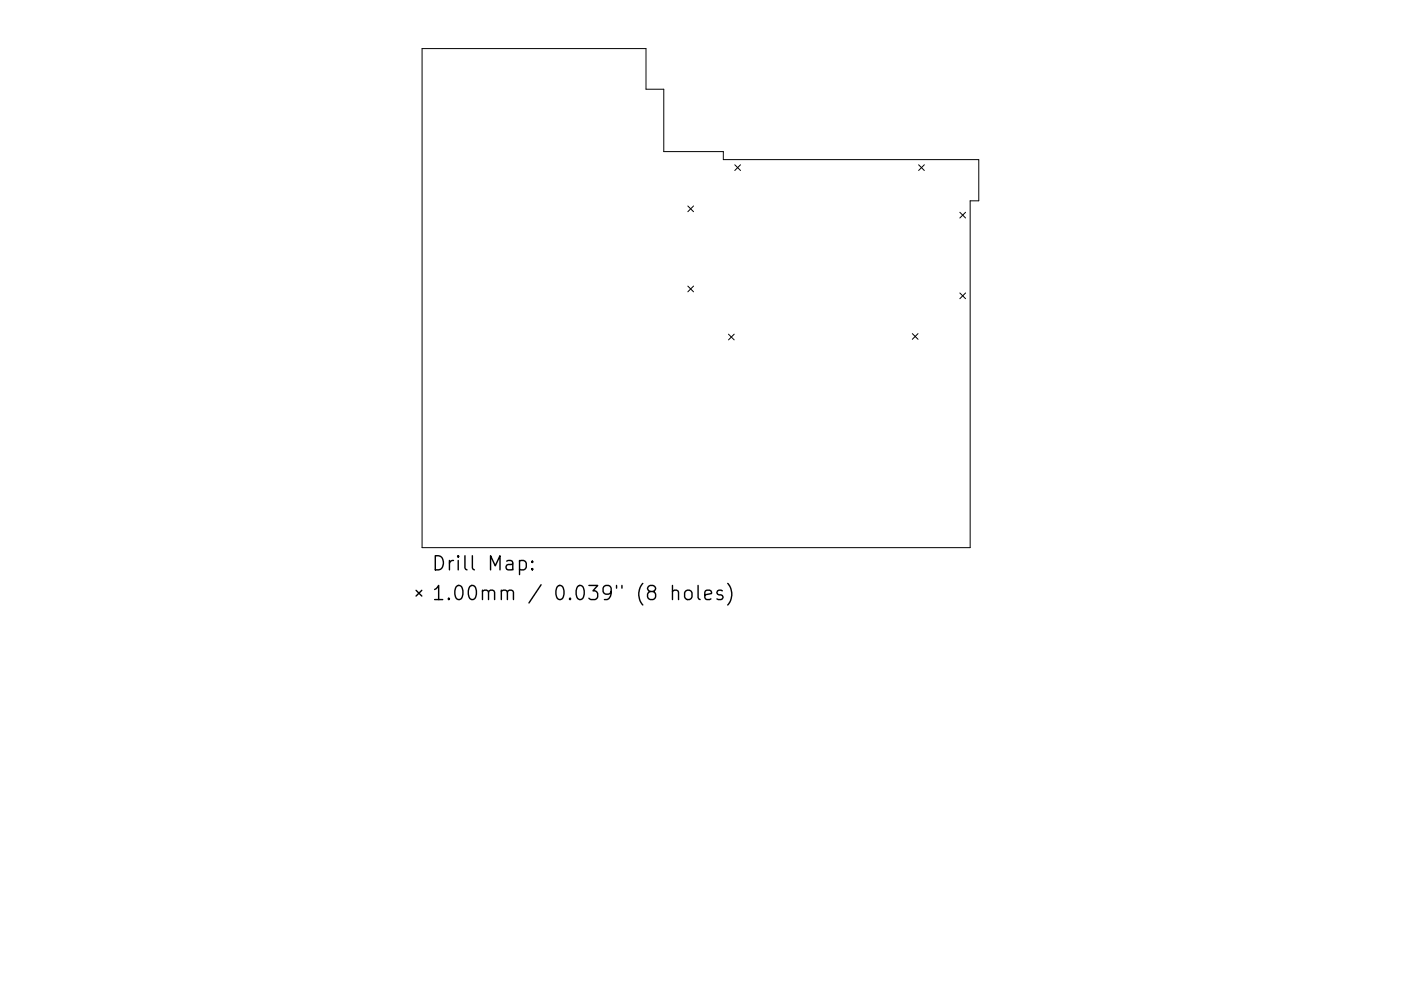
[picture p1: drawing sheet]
<svg xmlns="http://www.w3.org/2000/svg" width="297mm" height="210mm" viewBox="0 0 297 210" stroke-linecap="round" stroke-linejoin="round" font-family="sans-serif">
<defs><g id="words">
<g font-size="4.2">
<text x="91.4" y="121.1">Drill Map:</text>
<text x="91.4" y="127.4">1.00mm / 0.039&quot; (8 holes)</text>
</g>
</g></defs>
<g fill="none" stroke="#000" stroke-width=".21">
<path d="M89.5 10.3h47.5v8.6h3.7v13.3h12.7v1.7h54.1v8.7h-1.8v73.6h-116.2zM155.8 35l1.2 1.2M157 35l-1.2 1.2M194.8 35l1.2 1.2M196 35l-1.2 1.2M145.8 43.7l1.2 1.2M147 43.7l-1.2 1.2M203.5 45l1.2 1.3M204.7 45l-1.2 1.3M145.8 60.7l1.2 1.2M147 60.7l-1.2 1.2M154.5 70.9l1.2 1.2"/>
<path d="M155.7 70.9l-1.2 1.2M193.4 70.8l1.2 1.2M194.6 70.8l-1.2 1.2M203.5 62.2l1.2 1.2M204.7 62.2l-1.2 1.2"/>
</g>
<path d="M110.1 119.1l.9-.2 .6 .6v.8l-.3 .5-.3 .1-.9-.1M112.9 119.1l.1 .1-.1 .1-.2-.1 .2-.1v.2M88.2 125.2l1.2 1.3M89.4 125.2l-1.2 1.3M112.9 120.6l.1 .2-.1 .1-.2-.1 .2-.2v.3M142.6 125.5a.74 .74 0 0 1 1.3 .1v1.6M142.6 124.2v3M145.3 125.5a.81 .81 0 0 1 .8-.3 .81 .81 0 0 1 .6 .6v.8a.81 .81 0 0 1-.8 .6 .81 .81 0 0 1-.8-.6v-.8zM148 124.2v2.6l.4 .4M149.4 126.2l1.5-.3-.2-.5-.8-.2-.5 .4v1.2l.2 .3 .3 .1 .8-.1M153.1 125.4l-.7-.2-.4 .4 .1 .5 1 .3 .2 .2-.2 .5-.2 .1-.9-.1M154.3 123.8a3.4 3.4 0 0 1 0 4.6" fill="none" stroke="#000" stroke-width=".3"/>
<use href="#words"/>
</svg>
